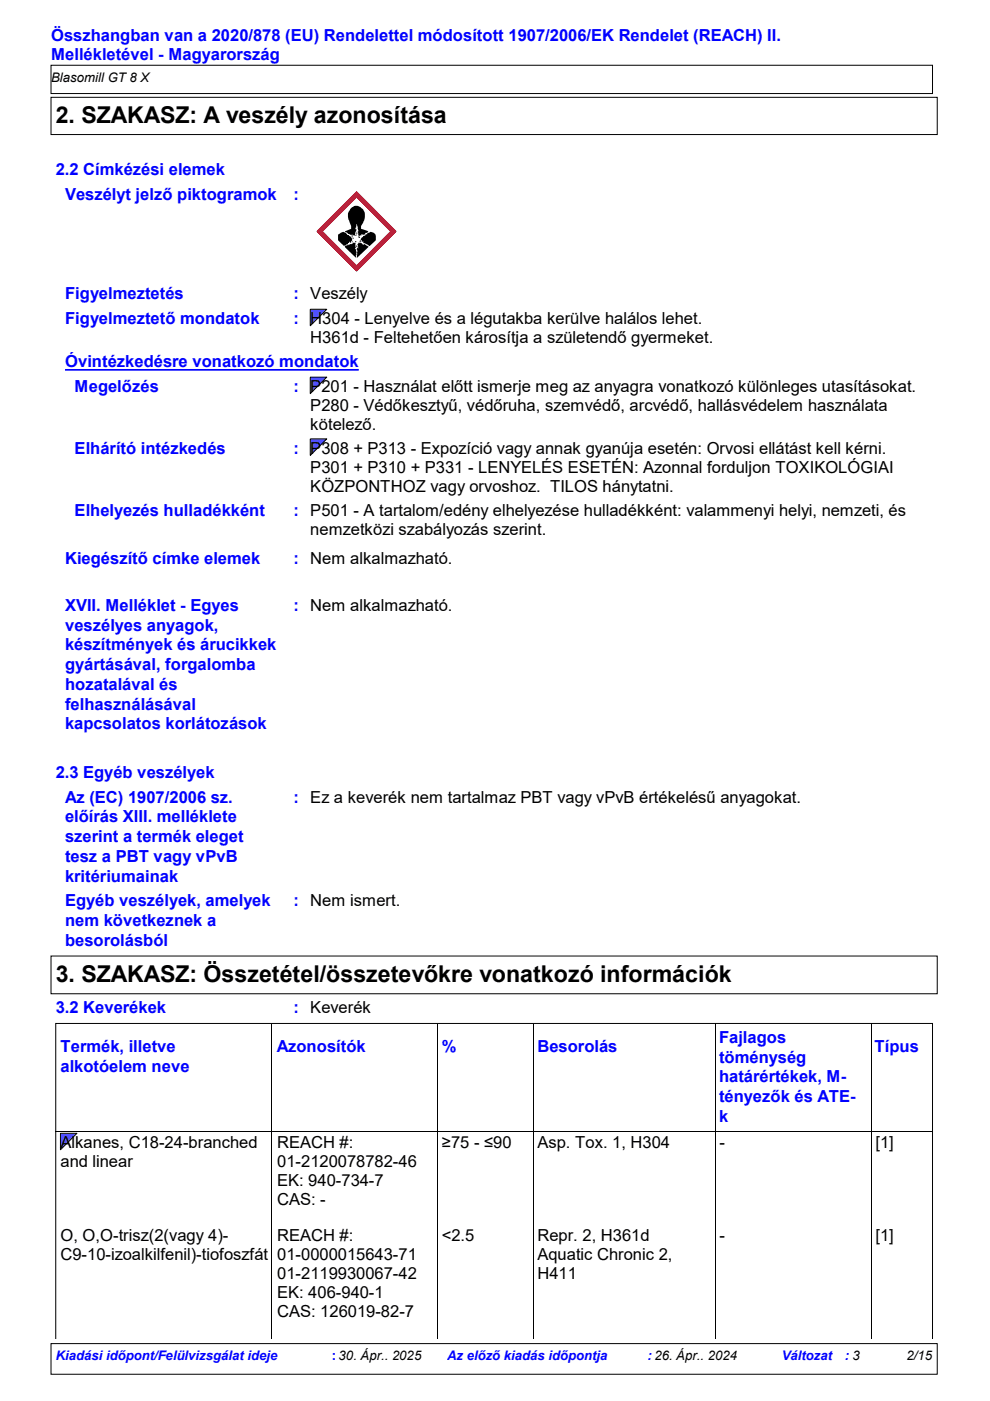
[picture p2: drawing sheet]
<svg xmlns="http://www.w3.org/2000/svg" width="210mm" height="297mm" viewBox="0 0 210 297" stroke-linecap="round" stroke-linejoin="round" font-family="sans-serif">
<defs><g id="words">
<g font-size="4.9">
<text x="11.8" y="26.1">2. SZAKASZ: A veszély azonosítása</text>
<text x="11.8" y="208.1">3. SZAKASZ: Összetétel/összetevőkre vonatkozó információk</text>
</g>
<g font-size="3.5" fill="#00f">
<text x="10.8" y="8.6">Összhangban van a 2020/878 (EU) Rendelettel módosított 1907/2006/EK Rendelet (REACH) II.</text>
<text x="10.8" y="12.8">Mellékletével - Magyarország</text>
<text x="11.8" y="37.1">2.2 Címkézési elemek</text>
<text x="13.8" y="42.4">Veszélyt jelző piktogramok</text>
<text x="62.2" y="42.4">:</text>
<text x="13.8" y="63.5">Figyelmeztetés</text>
<text x="62.2" y="63.5">: Veszély</text>
<text x="13.8" y="68.8">Figyelmeztető mondatok</text>
<text x="62.2" y="68.8">:</text>
<text x="13.8" y="77.9">Óvintézkedésre vonatkozó mondatok</text>
<text x="15.8" y="83.1">Megelőzés</text>
<text x="62.2" y="83.1">:</text>
<text x="15.8" y="96.2">Elhárító intézkedés</text>
<text x="62.2" y="96.2">:</text>
<text x="15.8" y="109.3">Elhelyezés hulladékként</text>
<text x="62.2" y="109.3">: P501 - A tartalom/edény elhelyezése hulladékként: valammenyi helyi, nemzeti, és</text>
<text x="13.8" y="119.5">Kiegészítő címke elemek</text>
<text x="62.2" y="119.5">: Nem alkalmazható.</text>
<text x="13.8" y="129.5">XVII. Melléklet - Egyes</text>
<text x="62.2" y="129.5">: Nem alkalmazható.</text>
<text x="13.8" y="133.7">veszélyes anyagok,</text>
<text x="13.8" y="137.9">készítmények és árucikkek</text>
<text x="13.8" y="142.1">gyártásával, forgalomba</text>
<text x="13.8" y="146.3">hozatalával és</text>
<text x="13.8" y="150.5">felhasználásával</text>
<text x="13.8" y="154.7">kapcsolatos korlátozások</text>
<text x="11.8" y="164.9">2.3 Egyéb veszélyek</text>
<text x="13.8" y="170.2">Az (EC) 1907/2006 sz.</text>
<text x="62.2" y="170.2">: Ez a keverék nem tartalmaz PBT vagy vPvB értékelésű anyagokat.</text>
<text x="13.8" y="174.4">előírás XIII. melléklete</text>
<text x="13.8" y="178.6">szerint a termék eleget</text>
<text x="13.8" y="182.8">tesz a PBT vagy vPvB</text>
<text x="13.8" y="186.9">kritériumainak</text>
<text x="13.8" y="192.2">Egyéb veszélyek, amelyek</text>
<text x="13.8" y="196.4">nem következnek a</text>
<text x="62.2" y="192.2">: Nem ismert.</text>
<text x="13.8" y="200.6">besorolásból</text>
<text x="11.8" y="214.9">3.2 Keverékek</text>
<text x="62.2" y="214.9">: Keverék</text>
<text x="152.5" y="221.1">Fajlagos</text>
<text x="12.8" y="223.1">Termék, illetve</text>
<text x="12.8" y="227.3">alkotóelem neve</text>
<text x="58.7" y="223.1">Azonosítók</text>
<text x="93.7" y="223.1">%</text>
<text x="113.9" y="223.1">Besorolás</text>
<text x="152.5" y="225.3">töménység</text>
<text x="185.4" y="223.1">Típus</text>
<text x="152.5" y="229.5">határértékek, M-</text>
<text x="152.5" y="233.7">tényezők és ATE-</text>
<text x="152.5" y="237.8">k</text>
</g>
<g font-size="3.5">
<text x="65.8" y="68.8">H304 - Lenyelve és a légutakba kerülve halálos lehet.</text>
<text x="65.8" y="72.8">H361d - Feltehetően károsítja a születendő gyermeket.</text>
<text x="65.8" y="83.1">P201 - Használat előtt ismerje meg az anyagra vonatkozó különleges utasításokat.</text>
<text x="65.8" y="87.2">P280 - Védőkesztyű, védőruha, szemvédő, arcvédő, hallásvédelem használata</text>
<text x="65.8" y="91.2">kötelező.</text>
<text x="65.8" y="96.2">P308 + P313 - Expozíció vagy annak gyanúja esetén: Orvosi ellátást kell kérni.</text>
<text x="65.8" y="100.2">P301 + P310 + P331 - LENYELÉS ESETÉN: Azonnal forduljon TOXIKOLÓGIAI</text>
<text x="65.8" y="104.3">KÖZPONTHOZ vagy orvoshoz. TILOS hánytatni.</text>
<text x="65.8" y="113.4">nemzetközi szabályozás szerint.</text>
<text x="12.8" y="243.5">Alkanes, C18-24-branched</text>
<text x="58.8" y="243.5">REACH #:</text>
<text x="93.7" y="243.5">≥75 - ≤90</text>
<text x="113.9" y="243.5">Asp. Tox. 1, H304</text>
<text x="152.5" y="243.5">-</text>
<text x="185.6" y="243.5">[1]</text>
<text x="12.8" y="247.5">and linear</text>
<text x="58.8" y="247.5">01-2120078782-46</text>
<text x="58.8" y="251.5">EK: 940-734-7</text>
<text x="58.8" y="255.5">CAS: -</text>
<text x="12.8" y="263.1">O, O,O-trisz(2(vagy 4)-</text>
<text x="58.8" y="263.1">REACH #:</text>
<text x="93.7" y="263.1">&lt;2.5</text>
<text x="113.9" y="263.1">Repr. 2, H361d</text>
<text x="152.5" y="263.1">-</text>
<text x="185.6" y="263.1">[1]</text>
<text x="12.8" y="267.1">C9-10-izoalkilfenil)-tiofoszfát</text>
<text x="58.8" y="267.1">01-0000015643-71</text>
<text x="113.9" y="267.1">Aquatic Chronic 2,</text>
<text x="58.8" y="271.1">01-2119930067-42</text>
<text x="58.8" y="275.1">EK: 406-940-1</text>
<text x="113.9" y="271.1">H411</text>
<text x="58.8" y="279.1">CAS: 126019-82-7</text>
</g>
<g font-size="2.8">
<text x="10.8" y="17.4">Blasomill GT 8 X</text>
<text x="192.2" y="288.4">2/15</text>
</g>
<g font-size="2.8" fill="#00f">
<text x="11.8" y="288.4">Kiadási időpont/Felülvizsgálat ideje</text>
<text x="70.3" y="288.4">: 30. Ápr.. 2025</text>
<text x="94.8" y="288.4">Az előző kiadás időpontja</text>
<text x="137.3" y="288.4">: 26. Ápr.. 2024</text>
<text x="165.7" y="288.4">Változat</text>
<text x="179.1" y="288.4">: 3</text>
</g>
</g></defs>
<path d="M10.8 13.8h186.9v6h-186.9zM10.8 20.6h187.9v7.9h-187.9z" fill="none" stroke="#000" stroke-width=".21"/>
<path d="M75.6 40.6l8.4 8.5-8.4 8.4-8.4-8.4z" fill-rule="evenodd" fill="#fff"/>
<path d="M75.6 40.5l-8.5 8.6 8.5 8.5 8.5-8.5zM75.6 41.9l7.1 7.2-7.1 7.1-7.1-7.1z" fill-rule="evenodd" fill="#f00"/>
<g fill="#000">
<path d="M74.6 51.2l.2 .1h-.2z" fill-rule="evenodd"/>
<path d="M74.5 49.9h.3v.2h-.3z" fill-rule="evenodd"/>
<path d="M74.6 50.4l.3 .1h-.2z" fill-rule="evenodd"/>
<path d="M74.8 50.4h.2v.2h-.2z" fill-rule="evenodd"/>
<path d="M74.6 43.9l-.3 .4-.5 1v.9l.6 1.7v.6l-1.2 .6 .3 .2a1.16 1.16 0 0 0 1.2 .5l.4 .2 .2-.2v-.5l.3-.3v-.4h-.3l.2-.4 .1-.7 .3 .8-.1 .2 .2 .6-.2 .1 .2 .8 .6-.1v-.3l.7 .1 .2-.3h.3l.3-.3-1.5-.6v-.6l.4-.7 .3-.9v-1.2a2.03 2.03 0 0 0-2.1-1.4zM76 51.4l-.2 .4 .2 .8-.1 .1v-.2h-.2l-.1 .3 .2 .6-.1 .1v1.2l2.4-2.3v-.2l-.8-.4-.2 .1-.6-.5-.1 .2zM71.8 49.6l-.1 .3v1l1.2 1.2 .8-.3 .1-.3h.2v-.2l.4 .2v-.4h.3v-.5l-.3-.4-.8-.4a.7 .7 0 0 0-.7-.6l-.1-.1-.5 .2zM77 50v.3l-.5 .3v.4l.2-.1v.4h.4l-.1 .3h.5l.8 .6 1.4-1.3v-.9l-.4-.6-.7-.3-.7 .3-.1 .2-.4 .2v.2zM73.2 52.1v.3l2.3 2.3-.1-.5 .2-.2v-.6l-.1-.5-.2-.1 .2-.3-.2-.5 .1-.4-.6-.2v.3z" fill-rule="evenodd"/>
<path d="M75.3 51.1h.2v.2h-.2z" fill-rule="evenodd"/>
<path d="M75.3 49.8l.3 .1-.2 .1z" fill-rule="evenodd"/>
<path d="M75.5 49.6h.2l-.1 .1z" fill-rule="evenodd"/>
<path d="M75.6 52l.1 .1z" fill-rule="evenodd"/>
<path d="M75.6 49.3l.2 .1-.1 .2z" fill-rule="evenodd"/>
<path d="M75.6 52.1l.2 .1-.1 .2z" fill-rule="evenodd"/>
<path d="M76 50.1l.1 .1-.1 .2z" fill-rule="evenodd"/>
<path d="M76.1 50.2h.2v.2h-.2z" fill-rule="evenodd"/>
<path d="M76.2 51.2l.2 .1z" fill-rule="evenodd"/>
<path d="M76.3 51h.2v.2h-.2z" fill-rule="evenodd"/>
</g>
<path d="M13.8 78.4h62.3" fill="none" stroke="#00f" stroke-width=".37"/>
<g fill="#00c8ff" stroke="#000" stroke-width=".21">
<path d="M65.8 65.6h3.5l-3.5 3.5z"/>
<path d="M65.8 80h3.5l-3.5 3.5z"/>
<path d="M65.8 93.1h3.5l-3.5 3.5z"/>
</g>
<path d="M10.8 202.7h187.9v8h-187.9z" fill="none" stroke="#000" stroke-width=".21"/>
<path d="M12.8 240.3h3.5l-3.5 3.5z" fill="#00c8ff" stroke="#000" stroke-width=".21"/>
<path d="M57.7 217.2v66.5M92.8 217.2v66.5M113 217.2v66.5M151.7 217.1v66.6M184.7 217.1v66.6M11.8 239.8h185.9M10.8 284.9h187.9v6.5h-187.9zM11.8 283.9v-66.9h185.9v66.9" fill="none" stroke="#000" stroke-width=".21"/>
<path d="M57.5 217.1h.3v.2h-.3zM92.7 217.1h.2v.2h-.2zM112.9 217.1h.2v.2h-.2zM151.6 217h.2v.2h-.2zM184.6 217h.2v.2h-.2zM11.7 239.7h.2v.2h-.2zM197.6 239.7h.2v.2h-.2zM57.5 283.7h.3v.1h-.3zM92.7 283.7h.2v.1h-.2zM112.9 283.7h.2v.1h-.2zM151.6 283.7h.2v.1h-.2zM184.6 283.7h.2v.1h-.2z" fill="#000"/>
<use href="#words"/>
</svg>
